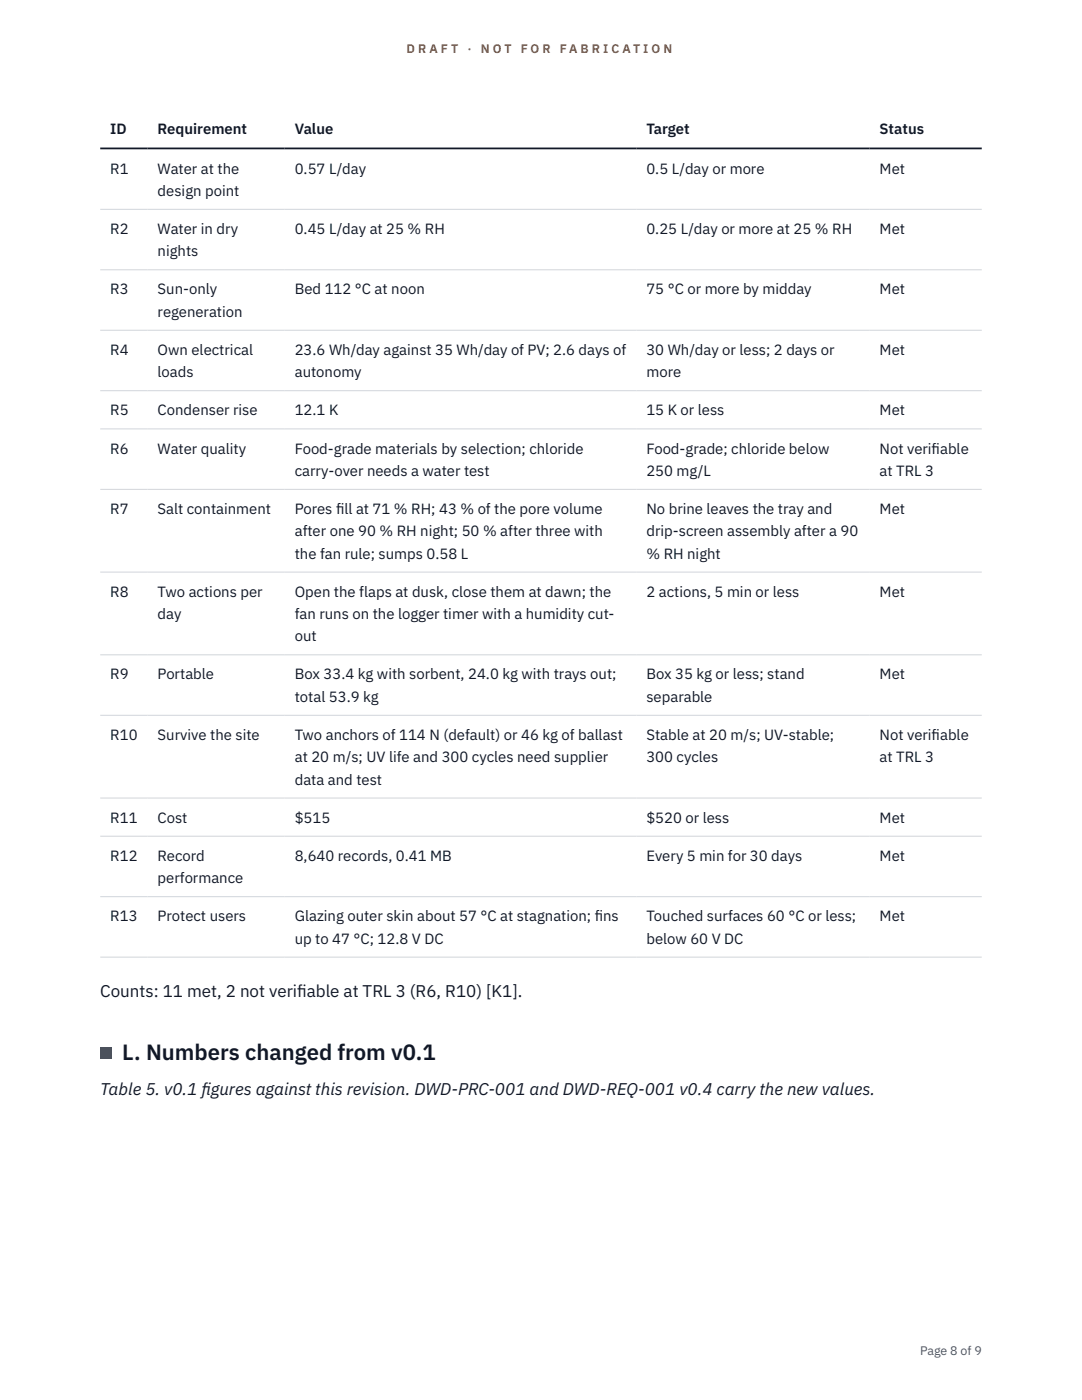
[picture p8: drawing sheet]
<svg xmlns="http://www.w3.org/2000/svg" width="216mm" height="279mm" viewBox="0 0 216 279" stroke-linecap="round" stroke-linejoin="round" font-family="sans-serif">
<defs><g id="words">
<text font-size="4.4" fill="#111827" x="24.4" y="211.6">L. Numbers changed from v0.1</text>
<g font-size="3.4" fill="#111827">
<text x="20" y="198.9">Counts: 11 met, 2 not verif</text>
<text x="59.3" y="198.9">iable at TRL 3 (R6, R10) [K1].</text>
<text x="20" y="218.5">Table 5. v0.1 f</text>
<text x="40.2" y="218.5">igures against this revision. DWD-PRC-001 and DWD-REQ-001 v0.4 carry the new values.</text>
</g>
<g font-size="3" fill="#111827">
<text x="22" y="26.8">ID</text>
<text x="31.5" y="26.8">Requirement</text>
<text x="58.8" y="26.8">Value</text>
<text x="129" y="26.8">Target</text>
<text x="175.5" y="26.8">Status</text>
<text x="22" y="34.6">R1</text>
<text x="31.5" y="34.6">Water at the</text>
<text x="58.8" y="34.6">0.57 L/day</text>
<text x="129" y="34.6">0.5 L/day or more</text>
<text x="175.5" y="34.6">Met</text>
<text x="31.5" y="39.1">design point</text>
<text x="22" y="46.7">R2</text>
<text x="31.5" y="46.7">Water in dry</text>
<text x="58.8" y="46.7">0.45 L/day at 25 % RH</text>
<text x="129" y="46.7">0.25 L/day or more at 25 % RH</text>
<text x="175.5" y="46.7">Met</text>
<text x="31.5" y="51.1">nights</text>
<text x="22" y="58.8">R3</text>
<text x="31.5" y="58.8">Sun-only</text>
<text x="58.8" y="58.8">Bed 112 °C at noon</text>
<text x="129" y="58.8">75 °C or more by midday</text>
<text x="175.5" y="58.8">Met</text>
<text x="31.5" y="63.2">regeneration</text>
<text x="22" y="70.8">R4</text>
<text x="31.5" y="70.8">Own electrical</text>
<text x="58.8" y="70.8">23.6 Wh/day against 35 Wh/day of PV; 2.6 days of</text>
<text x="129" y="70.8">30 Wh/day or less; 2 days or</text>
<text x="175.5" y="70.8">Met</text>
<text x="31.5" y="75.3">loads</text>
<text x="58.8" y="75.3">autonomy</text>
<text x="129" y="75.3">more</text>
<text x="22" y="82.9">R5</text>
<text x="31.5" y="82.9">Condenser rise</text>
<text x="58.8" y="82.9">12.1 K</text>
<text x="129" y="82.9">15 K or less</text>
<text x="175.5" y="82.9">Met</text>
<text x="22" y="90.5">R6</text>
<text x="31.5" y="90.5">Water quality</text>
<text x="58.8" y="90.5">Food-grade materials by selection; chloride</text>
<text x="58.8" y="95">carry-over needs a water test</text>
<text x="129" y="90.5">Food-grade; chloride below</text>
<text x="129" y="95">250 mg/L</text>
<text x="175.5" y="90.5">Not verif</text>
<text x="175.5" y="95">at TRL 3</text>
<text x="185.9" y="90.5">iable</text>
<text x="22" y="102.6">R7</text>
<text x="31.5" y="102.6">Salt containment</text>
<text x="58.8" y="102.6">Pores f</text>
<text x="58.8" y="107">after one 90 % RH night; 50 % after three with</text>
<text x="67.1" y="102.6">ill at 71 % RH; 43 % of the pore volume</text>
<text x="129" y="102.6">No brine leaves the tray and</text>
<text x="129" y="107">drip-screen assembly after a 90</text>
<text x="175.5" y="102.6">Met</text>
<text x="58.8" y="111.5">the fan rule; sumps 0.58 L</text>
<text x="129" y="111.5">% RH night</text>
<text x="22" y="119.1">R8</text>
<text x="31.5" y="119.1">Two actions per</text>
<text x="58.8" y="119.1">Open the flaps at dusk, close them at dawn; the</text>
<text x="129" y="119.1">2 actions, 5 min or less</text>
<text x="175.5" y="119.1">Met</text>
<text x="31.5" y="123.5">day</text>
<text x="58.8" y="123.5">fan runs on the logger timer with a humidity cut-</text>
<text x="58.8" y="128">out</text>
<text x="22" y="135.6">R9</text>
<text x="31.5" y="135.6">Portable</text>
<text x="58.8" y="135.6">Box 33.4 kg with sorbent, 24.0 kg with trays out;</text>
<text x="129" y="135.6">Box 35 kg or less; stand</text>
<text x="175.5" y="135.6">Met</text>
<text x="58.8" y="140.1">total 53.9 kg</text>
<text x="129" y="140.1">separable</text>
<text x="22" y="147.7">R10</text>
<text x="31.5" y="147.7">Survive the site</text>
<text x="58.8" y="147.7">Two anchors of 114 N (default) or 46 kg of ballast</text>
<text x="129" y="147.7">Stable at 20 m/s; UV-stable;</text>
<text x="175.5" y="147.7">Not verif</text>
<text x="185.9" y="147.7">iable</text>
<text x="58.8" y="152.1">at 20 m/s; UV life and 300 cycles need supplier</text>
<text x="129" y="152.1">300 cycles</text>
<text x="175.5" y="152.1">at TRL 3</text>
<text x="58.8" y="156.6">data and test</text>
<text x="22" y="164.2">R11</text>
<text x="31.5" y="164.2">Cost</text>
<text x="58.8" y="164.2">$515</text>
<text x="129" y="164.2">$520 or less</text>
<text x="175.5" y="164.2">Met</text>
<text x="22" y="171.8">R12</text>
<text x="31.5" y="171.8">Record</text>
<text x="58.8" y="171.8">8,640 records, 0.41 MB</text>
<text x="129" y="171.8">Every 5 min for 30 days</text>
<text x="175.5" y="171.8">Met</text>
<text x="31.5" y="176.3">performance</text>
<text x="22" y="183.9">R13</text>
<text x="31.5" y="183.9">Protect users</text>
<text x="58.8" y="183.9">Glazing outer skin about 57 °C at stagnation; f</text>
<text x="118.7" y="183.9">ins</text>
<text x="129" y="183.9">Touched surfaces 60 °C or less;</text>
<text x="175.5" y="183.9">Met</text>
<text x="58.8" y="188.3">up to 47 °C; 12.8 V DC</text>
<text x="129" y="188.3">below 60 V DC</text>
</g>
<g font-size="2.5" fill="#b45309">
<text x="81.1" y="10.5">D R A F T</text>
<text x="93.3" y="10.5">·</text>
<text x="95.9" y="10.5">N O T</text>
<text x="103.9" y="10.5">F O R</text>
<text x="111.7" y="10.5">F A B R I C A T I O N</text>
</g>
<text font-size="2.5" fill="#4b5563" x="183.6" y="270.3">Page 8 of 9</text>
</g></defs>
<g fill="none" stroke="#d1d5db" stroke-width=".2">
<path d="M20 41.8h175.9M20 53.8h175.9M20 65.9h175.9M20 78h175.9M20 85.6h175.9M20 97.7h175.9M20 114.2h175.9M20 130.7h175.9M20 142.8h175.9M20 159.3h175.9M20 166.9h175.9M20 179h175.9"/>
<path d="M20 191h175.9"/>
</g>
<path d="M20 29.6h175.9" fill="none" stroke="#111827" stroke-width=".35"/>
<path d="M20 209h2.2v2.2h-2.2z" fill="#0f766e"/>
<use href="#words"/>
</svg>
